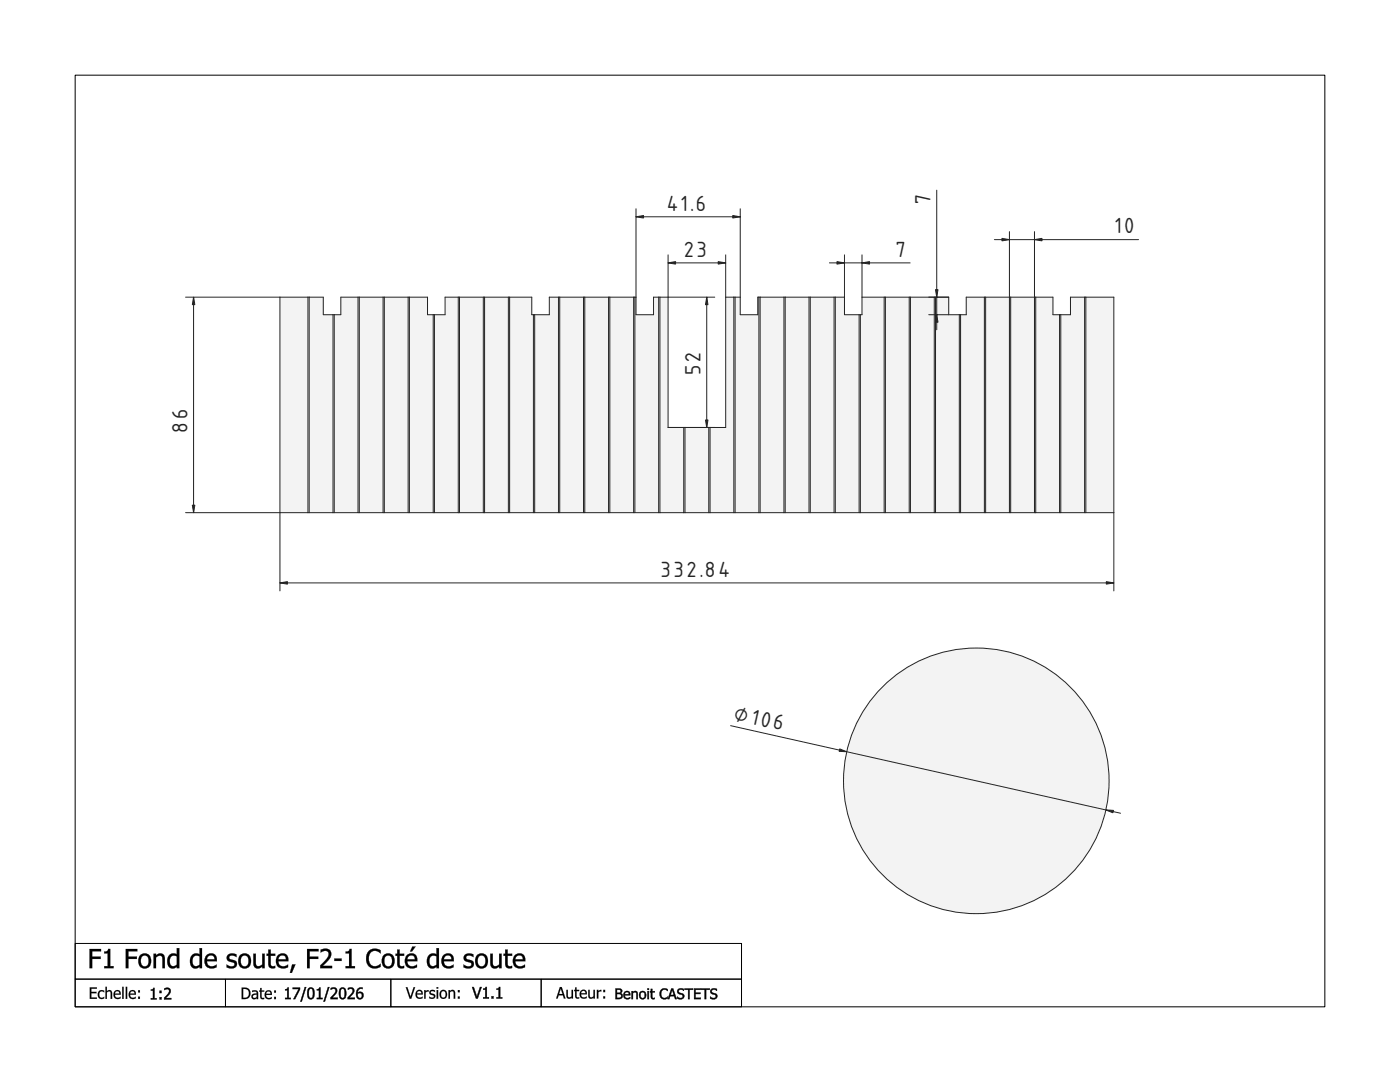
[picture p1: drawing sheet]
<svg xmlns="http://www.w3.org/2000/svg" width="279mm" height="216mm" viewBox="0 0 279 216" stroke-linecap="round" stroke-linejoin="round" font-family="sans-serif">
<defs><g id="words">
<g font-size="5.4" fill="#212529">
<text x="185.7" y="40.8" transform="rotate(-90 185.7 40.8)">7</text>
<text x="133.1" y="42">41.6</text>
<text x="222.5" y="46.6">10</text>
<text x="136.5" y="51.2">23</text>
<text x="178.8" y="51.2">7</text>
<text x="139.8" y="74.9" transform="rotate(-90 139.8 74.9)">52</text>
<text x="37.4" y="86.5" transform="rotate(-90 37.4 86.5)">86</text>
<text x="131.9" y="115.1">332.84</text>
<text x="146.3" y="143.6" transform="rotate(13 146.3 143.6)">⌀106</text>
</g>
</g></defs>
<g fill="#000">
<path d="M17.9 197h1.4v.3h-1.1v.6h1.1v.3h-1.1v.8h1.1v.3h-1.4zM17.9 197v2.3h1.4v-.3l-1.1 .1v-.9h1.1v-.3h-1.1v-.6h1.1v-.3zM19.7 197.8l.4-.2h.5l.2 .1v.3a.62 .62 0 0 0-.9 0 .62 .62 0 0 0 0 .9l.4 .2 .5-.2v.3l-.3 .1a.74 .74 0 0 1-.9-.4l-.1-.7zM19.7 197.8a1.03 1.03 0 0 0 .3 1.5l.8-.1v-.3a.61 .61 0 0 1-.9 .1 .61 .61 0 0 1 0-.9l.4-.3 .5 .2v-.3a.86 .86 0 0 0-1.1 .1zM21 196.9h.3v.9l.5-.3 .5 .3 .1 1.5h-.3l-.1-1.3a.44 .44 0 0 0-.7 0v1.3h-.3zM21.1 196.9v2.4h.2v-1.3l.5-.2 .3 .2v1.3h.3v-1.1a.57 .57 0 0 0-.4-.6 .57 .57 0 0 0-.7 .2v-.9zM22.9 197.8l.5-.3 .5 .2 .2 .8h-1.2l.3 .5 .5 .1 .4-.2v.3a.95 .95 0 0 1-1.3-.2 .95 .95 0 0 1 .1-1.2zM22.9 197.8l-.2 .7 .2 .6 .8 .2 .4-.1v-.3l-.3 .1a.58 .58 0 0 1-.6 .1 .58 .58 0 0 1-.3-.6h1.2a.7 .7 0 0 0-.3-.9 .7 .7 0 0 0-.9 .2zM23.1 197.9l-.2 .4h.9v-.1a.4 .4 0 0 0-.3-.4 .4 .4 0 0 0-.4 .1zM23.1 197.9l.5-.1 .2 .5h-.9zM24.4 196.9h.3v2.4h-.3zM24.4 196.9v2.4h.3v-2.4zM25.1 196.9h.3v2.4h-.3zM25.1 196.9v2.4h.3v-2.4zM25.9 197.8l.6-.3 .4 .2 .2 .8h-1.1l.2 .5 .5 .1 .4-.2v.3a.94 .94 0 0 1-1.2-.2 .94 .94 0 0 1 0-1.2zM25.9 197.8l-.2 .7 .2 .6 .8 .2 .4-.1v-.3l-.2 .1a.58 .58 0 0 1-.7 .1 .58 .58 0 0 1-.2-.6h1.1v-.2a.68 .68 0 0 0-.4-.7 .68 .68 0 0 0-.8 .2zM26.1 197.9l-.1 .4h.8v-.1a.4 .4 0 0 0-.3-.4 .4 .4 0 0 0-.4 .1zM26.1 197.9l.5-.1 .3 .5h-1zM27.6 197.6h.3v.4h-.3zM27.6 197.6v.4h.3v-.4zM27.6 198.9h.3v.4h-.3zM27.6 198.9v.4h.3v-.4z"/>
<path d="M17.9 197h1.4v.3h-1.1v.6h1.1v.3h-1.1v.8h1.1v.3h-1.4zM19.7 197.8a.88 .88 0 0 1 1.1-.1v.3a.61 .61 0 0 0-.9 0 .61 .61 0 0 0 0 .9 .61 .61 0 0 0 .9 0v.3a.89 .89 0 0 1-1.2-.2 .89 .89 0 0 1 .1-1.2zM21.1 196.9h.2v.9a.57 .57 0 0 1 .7-.2 .57 .57 0 0 1 .4 .6v1.1h-.3v-1a.41 .41 0 0 0-.2-.5 .41 .41 0 0 0-.6 .2v1.3h-.2zM22.9 197.8a.72 .72 0 0 1 .9-.2 .72 .72 0 0 1 .3 .9h-1.2a.66 .66 0 0 0 .5 .6 .66 .66 0 0 0 .7-.2v.3a.94 .94 0 0 1-1.2-.2 .94 .94 0 0 1 0-1.2zM23.1 197.9l-.2 .4h.9a.43 .43 0 0 0-.2-.5 .43 .43 0 0 0-.5 .1zM24.4 196.9h.3v2.4h-.3zM25.1 196.9h.3v2.4h-.3zM25.9 197.8a.72 .72 0 0 1 .9-.2 .72 .72 0 0 1 .3 .9h-1.1a.66 .66 0 0 0 .4 .6 .66 .66 0 0 0 .7-.2v.3a.94 .94 0 0 1-1.2-.2 .94 .94 0 0 1 0-1.2zM26.1 197.9l-.1 .4h.8a.43 .43 0 0 0-.2-.5 .43 .43 0 0 0-.5 .1zM27.6 197.6h.3v.4h-.3zM27.6 198.9h.3v.4h-.3z"/>
<path d="M17.9 189.4h2.3v.4h-1.8v1.1h1.7v.4h-1.7v1.9h-.5zM20.8 189.9l.6-.1 .2-.4h.4v3.4h.7v.4h-1.9v-.4h.7v-2.6h-.7zM25.1 189.4h2.3v.4h-1.8v1.1h1.7v.4h-1.7v1.9h-.5zM28 190.6a1.34 1.34 0 0 1 1.6-.1 1.34 1.34 0 0 1 .5 1.6 1.28 1.28 0 0 1-1.4 1.1 1.28 1.28 0 0 1-1.1-1.5l.1-.6zM28.3 190.9a1.24 1.24 0 0 0 .6 1.9 1.19 1.19 0 0 0 .8-1 1.19 1.19 0 0 0-.6-1.1h-.4zM30.7 190.3h.4v.3a.98 .98 0 0 1 1.2-.3 .98 .98 0 0 1 .6 1v1.9h-.5v-1.7a.66 .66 0 0 0-.3-.8 .66 .66 0 0 0-.8 .2l-.2 .1v2.2h-.4zM33.9 190.5a1.19 1.19 0 0 1 1.4-.1v-1.2h.5v4h-.5v-.3a1.13 1.13 0 0 1-1.4 .2 1.13 1.13 0 0 1-.5-1.3l.1-.7zM34.1 191a1.36 1.36 0 0 0 .2 1.8h.4l.6-.3v-1.7l-.6-.1zM38.4 190.5a1.19 1.19 0 0 1 1.4-.1v-1.2h.5v4h-.5v-.3a1.13 1.13 0 0 1-1.4 .2 1.13 1.13 0 0 1-.5-1.3l.1-.7zM38.6 191a1.36 1.36 0 0 0 .3 1.8h.4l.5-.3v-1.7l-.6-.1zM41.2 190.7a1.22 1.22 0 0 1 1.5-.3 1.22 1.22 0 0 1 .6 1.4h-2a1.11 1.11 0 0 0 .7 .9 1.11 1.11 0 0 0 1.2-.2l-.1 .5a1.55 1.55 0 0 1-2-.3 1.55 1.55 0 0 1 .1-2zM41.5 190.9l-.2 .5h1.5a.73 .73 0 0 0-.4-.7 .73 .73 0 0 0-.9 .2zM45.5 190.5a1.67 1.67 0 0 1 1.7 0v.5a.91 .91 0 0 0-1.5 .1 1.24 1.24 0 0 0 1.2 .6 .9 .9 0 0 1 .3 1.1 .9 .9 0 0 1-1.2 .4l-.8-.2v-.5a1.1 1.1 0 0 0 1.6 0 .73 .73 0 0 0-.9-.6 .79 .79 0 0 1-.6-.6 .79 .79 0 0 1 .2-.8zM47.9 190.6a1.34 1.34 0 0 1 1.7-.1 1.34 1.34 0 0 1 .5 1.6 1.28 1.28 0 0 1-1.5 1.1 1.28 1.28 0 0 1-1.1-1.5l.1-.6zM48.2 190.9a1.24 1.24 0 0 0 .6 1.9 1.19 1.19 0 0 0 .8-1 1.19 1.19 0 0 0-.5-1.1h-.5zM50.6 190.3h.5v1.6a.65 .65 0 0 0 .2 .9 .65 .65 0 0 0 .9-.2l.1-.1v-2.2h.5v2.9h-.5v-.3a.98 .98 0 0 1-1.1 .3 .98 .98 0 0 1-.6-1zM53.5 189.5h.5v.8h.9v.4h-.9v1.4a.56 .56 0 0 0 .2 .7 .56 .56 0 0 0 .7-.1v.5a.92 .92 0 0 1-1.4-.9v-1.6h-.3v-.4h.3zM55.4 190.7a1.22 1.22 0 0 1 1.6-.3 1.22 1.22 0 0 1 .5 1.4h-1.9a1.11 1.11 0 0 0 .7 .9 1.11 1.11 0 0 0 1.2-.2l-.1 .5a1.55 1.55 0 0 1-2.1-.3 1.55 1.55 0 0 1 .1-2zM55.8 190.9l-.2 .5h1.5a.73 .73 0 0 0-.5-.7 .73 .73 0 0 0-.8 .2zM58.3 192.4h.7l-.8 1.7h-.3zM61.3 189.4h2.3v.4h-1.8v1.1h1.7v.4h-1.7v1.9h-.5zM64 189.5a1.27 1.27 0 0 1 1.5 0 1.27 1.27 0 0 1 .5 1.4l-.5 .7-1.1 1.1h1.9v.5h-2.4a1.22 1.22 0 0 1 .6-1.2 1.9 1.9 0 0 0 1-2 1.2 1.2 0 0 0-1.5 .1zM66.7 191.3h1.5v.4h-1.5zM69 189.9l.6-.1 .2-.4h.4v3.4h.6v.4h-1.8v-.4h.7v-2.6h-.7zM73.5 189.8a1.99 1.99 0 0 1 2.5-.2v.6a1.36 1.36 0 0 0-1.8-.3 1.36 1.36 0 0 0-.6 1.6 1.31 1.31 0 0 0 .9 1.3 1.31 1.31 0 0 0 1.5-.5v.6a1.87 1.87 0 0 1-2.3 0 1.87 1.87 0 0 1-.6-2.2zM76.5 190.6a1.34 1.34 0 0 1 1.7-.1 1.34 1.34 0 0 1 .5 1.6 1.28 1.28 0 0 1-1.4 1.1 1.28 1.28 0 0 1-1.1-1.5l.1-.6zM76.9 190.9a1.24 1.24 0 0 0 .6 1.9 1.19 1.19 0 0 0 .8-1 1.19 1.19 0 0 0-.6-1.1h-.5zM79.3 189.5h.5v.8h.8v.4h-.8v1.4a.56 .56 0 0 0 .1 .7 .56 .56 0 0 0 .7-.1v.5a.92 .92 0 0 1-1.3-.9v-1.6h-.4v-.4h.4zM81.2 190.7a1.22 1.22 0 0 1 1.5-.3 1.22 1.22 0 0 1 .6 1.4h-2a1.11 1.11 0 0 0 .7 .9 1.11 1.11 0 0 0 1.2-.2l-.1 .5a1.55 1.55 0 0 1-2-.3 1.55 1.55 0 0 1 .1-2zM81.5 190.9l-.2 .5h1.5a.73 .73 0 0 0-.4-.7 .73 .73 0 0 0-.9 .2zM82.3 188.9h.6l-.7 .9h-.4zM85.7 190.5a1.19 1.19 0 0 1 1.4-.1v-1.2h.5v4h-.5v-.3a1.13 1.13 0 0 1-1.4 .2 1.13 1.13 0 0 1-.5-1.3l.1-.7zM85.9 191a1.36 1.36 0 0 0 .3 1.8h.4l.5-.3v-1.7l-.6-.1zM88.5 190.7a1.22 1.22 0 0 1 1.5-.3 1.22 1.22 0 0 1 .6 1.4h-2a1.11 1.11 0 0 0 .7 .9 1.11 1.11 0 0 0 1.2-.2l-.1 .5a1.55 1.55 0 0 1-2-.3 1.55 1.55 0 0 1 .1-2zM88.8 190.9l-.2 .5h1.5a.73 .73 0 0 0-.4-.7 .73 .73 0 0 0-.9 .2zM92.8 190.5a1.67 1.67 0 0 1 1.7 0l-.1 .5a.91 .91 0 0 0-1.4 .1 1.24 1.24 0 0 0 1.1 .6 .9 .9 0 0 1 .3 1.1 .9 .9 0 0 1-1.1 .4l-.8-.2v-.5a1.1 1.1 0 0 0 1.6 0 .73 .73 0 0 0-1-.6 .79 .79 0 0 1-.6-.6 .79 .79 0 0 1 .3-.8zM95.2 190.6a1.34 1.34 0 0 1 1.7-.1 1.34 1.34 0 0 1 .5 1.6 1.28 1.28 0 0 1-1.5 1.1 1.28 1.28 0 0 1-1.1-1.5l.1-.6zM95.5 190.9a1.24 1.24 0 0 0 .6 1.9 1.19 1.19 0 0 0 .8-1 1.19 1.19 0 0 0-.6-1.1h-.4zM97.9 190.3h.4v1.6a.65 .65 0 0 0 .3 .9 .65 .65 0 0 0 .8-.2l.2-.1v-2.2h.5v2.9h-.5v-.3a.98 .98 0 0 1-1.1 .3 .98 .98 0 0 1-.6-1zM100.8 189.5h.5v.8h.9v.4h-.9v1.4a.56 .56 0 0 0 .2 .7 .56 .56 0 0 0 .7-.1v.5a.92 .92 0 0 1-1.4-.9v-1.6h-.3v-.4h.3zM102.7 190.7a1.22 1.22 0 0 1 1.5-.3 1.22 1.22 0 0 1 .6 1.4h-2a1.11 1.11 0 0 0 .8 .9 1.11 1.11 0 0 0 1.1-.2v.5a1.55 1.55 0 0 1-2.1-.3 1.55 1.55 0 0 1 .1-2zM103.1 190.9l-.3 .5h1.6a.73 .73 0 0 0-.5-.7 .73 .73 0 0 0-.8 .2z"/>
<path d="M17.9 189.3h2.3v.5h-1.8v1.1h1.7v.5l-1.7-.1v1.9h-.5zM17.9 189.4v3.8h.5v-1.9h1.7v-.4h-1.7v-1.1h1.8v-.4zM20.8 189.9l.6-.1 .2-.5h.4v3.5h.7v.4h-1.9v-.4h.7v-2.6l-.7 .1zM20.8 189.9v.3h.7v2.6h-.7v.4h1.9v-.4h-.7v-3.4h-.4a.56 .56 0 0 1-.8 .5zM25.1 189.3h2.3v.5h-1.8v1.1h1.7v.5l-1.7-.1v1.9h-.5zM25.1 189.4v3.8h.5v-1.9h1.7v-.4h-1.7v-1.1h1.8v-.4zM27.9 190.6h.1a1.26 1.26 0 0 1 1.3-.3 1.26 1.26 0 0 1 .9 1.1 1.38 1.38 0 0 1-1.3 1.9 1.38 1.38 0 0 1-1.3-1.9zM28 190.7a1.99 1.99 0 0 0-.1 2.2 1.35 1.35 0 0 0 1.9 0 2.09 2.09 0 0 0 0-2.3 1.3 1.3 0 0 0-1.8 .1zM28.3 190.9l-.2 .8 .2 .9a.8 .8 0 0 0 1 .1 .8 .8 0 0 0 .3-1 .79 .79 0 0 0-.3-.9 .79 .79 0 0 0-1 .1zM28.3 190.9l.6-.3 .6 .3a1.39 1.39 0 0 1-.4 1.9 .98 .98 0 0 1-.9-.4 .98 .98 0 0 1-.1-1zM30.6 190.3h.6l-.1 .3 .5-.3a.85 .85 0 0 1 1.1 .2l.2 .5v2.2h-.5l-.1-2.3a.76 .76 0 0 0-1.1 .2v2.1h-.6zM30.7 190.3v2.9h.4v-2.2l.8-.3h.3l.2 .3v2.2h.5v-1.9a.97 .97 0 0 0-.7-1 .97 .97 0 0 0-1.1 .4v-.4zM33.8 190.5l.8-.3 .7 .2v-1.2h.5v4h-.5v-.3l-.5 .3a.94 .94 0 0 1-1.1-.3 2.07 2.07 0 0 1-.2-1.8zM33.9 190.5a1.87 1.87 0 0 0-.4 1.9l.5 .8h.7l.6-.4v.4h.5v-4h-.5v1.3a1.19 1.19 0 0 0-1.4 0zM34.1 191l-.2 .8 .1 .7 .6 .3 .3-.1 .4-.2v-1.7l-.6-.1zM34.1 190.9l.6-.2 .6 .1v1.7a.83 .83 0 0 1-1 .2 .83 .83 0 0 1-.5-.9zM38.4 190.5l.7-.3 .7 .2v-1.2h.5v4h-.5v-.3l-.5 .3a.94 .94 0 0 1-1.1-.3 2.07 2.07 0 0 1-.2-1.8zM38.4 190.5a1.87 1.87 0 0 0-.4 1.9l.5 .8h.7l.7-.4-.1 .4h.5v-4h-.5l.1 1.3a1.19 1.19 0 0 0-1.5 0zM38.6 191l-.2 .8 .2 .7 .5 .3 .4-.1 .3-.2v-1.7l-.6-.1zM38.6 190.9l.6-.2 .7 .1v1.7a.83 .83 0 0 1-1.1 .2 .83 .83 0 0 1-.4-.9zM41.2 190.6v.1a1.26 1.26 0 0 1 1.8-.2l.3 .6v.7h-2l.1 .5 .4 .4 .8 .1 .7-.3v.5a1.72 1.72 0 0 1-2.4-.6l-.1-1zM41.2 190.7a1.86 1.86 0 0 0 0 2.2l1 .3 1-.2v-.5l-.4 .2a.98 .98 0 0 1-1 0 .98 .98 0 0 1-.5-.9h2a1.34 1.34 0 0 0-.7-1.5 1.48 1.48 0 0 0-1.4 .4zM41.5 190.9l-.2 .5h1.5v-.3a.77 .77 0 0 0-1.3-.2zM41.5 190.8l.4-.2 .5 .1 .3 .3 .1 .5h-1.5zM45.5 190.5l.8-.3 .7 .1 .2 .1-.1 .6a.89 .89 0 0 0-1.3 .1v.2l.3 .2a.95 .95 0 0 1 1.2 1 .95 .95 0 0 1-1.3 .8l-.8-.3v-.6l.7 .4 .9-.2a.5 .5 0 0 0-.2-.5 .5 .5 0 0 0-.5-.1 .85 .85 0 0 1-.9-.9zM45.5 190.5l-.2 .4 .1 .7 1.3 .6a.38 .38 0 0 1-.1 .6h-.7l-.7-.3v.5l.4 .1 1.1 .1 .3-.2 .3-.5-.2-.6-1.2-.5-.2-.3 .2-.4 .4-.1 .9 .4v-.5a1.65 1.65 0 0 0-1.7 0zM47.9 190.6a1.26 1.26 0 0 1 1.4-.3 1.26 1.26 0 0 1 .8 1.1 1.35 1.35 0 0 1-1.1 1.9 1.35 1.35 0 0 1-1.5-1.6l.1-.6zM47.9 190.7a1.99 1.99 0 0 0 0 2.2 1.35 1.35 0 0 0 1.8 0 2.09 2.09 0 0 0 0-2.3 1.3 1.3 0 0 0-1.8 .1zM48.3 190.9l-.2 .8 .1 .9a.79 .79 0 0 0 1.2 0l.2-.9a.79 .79 0 0 0-.3-.9 .79 .79 0 0 0-1 .1zM48.2 190.9a.71 .71 0 0 1 1.2 0 1.39 1.39 0 0 1-.3 1.9 .98 .98 0 0 1-1-.4 .98 .98 0 0 1-.1-1zM50.5 190.3h.6v2.3l.5 .2 .7-.3v-2.2h.5v2.9h-.5v-.3a1.03 1.03 0 0 1-1.2 .3l-.3-.2-.2-.5zM50.6 190.3v2.1l.2 .6a1 1 0 0 0 1.1 .1l.5-.3-.1 .4h.5v-2.9h-.5l.1 2.2a.69 .69 0 0 1-.8 .4 .69 .69 0 0 1-.6-.6l.1-2zM53.5 189.5h.6l-.1 .8h.9v.4h-.9v1.7l.2 .4 .7-.1v.5a.95 .95 0 0 1-1.4-.9v-1.6h-.3v-.4h.3zM53.5 189.5l.1 .8h-.4v.4h.4l.1 2.1 .4 .4h.8v-.5l-.4 .1-.4-.1-.1-.6v-1.4h.9v-.4h-.9v-.8zM55.4 190.6v.1a1.26 1.26 0 0 1 1.8-.2l.3 .6 .1 .7h-2l.1 .5 .3 .4 .8 .1 .7-.3v.5a1.72 1.72 0 0 1-2.4-.6v-1zM55.5 190.7a1.86 1.86 0 0 0-.1 2.2l1.1 .3 1-.2v-.5l-.4 .2a.98 .98 0 0 1-1.1 0 .98 .98 0 0 1-.4-.9h1.9a1.34 1.34 0 0 0-.6-1.5 1.48 1.48 0 0 0-1.4 .4zM55.8 190.9l-.2 .5h1.5l-.1-.3a.77 .77 0 0 0-1.2-.2zM55.8 190.8l.4-.2 .5 .1 .3 .3 .1 .5h-1.6zM58.3 192.4h.7l-.7 1.8h-.5zM58.3 192.4l-.4 1.7h.3l.8-1.6zM61.3 189.3h2.3v.5h-1.8v1.1h1.7v.5l-1.7-.1v1.9h-.5zM61.3 189.4v3.8h.5v-1.9h1.7v-.4h-1.7v-1.1h1.8v-.4zM64 189.5l1-.2 .8 .2a1.27 1.27 0 0 1 .1 1.6l-1.5 1.6h1.9v.5h-2.4v-.6l1.5-1.7a.92 .92 0 0 0 0-1l-.6-.1-.8 .3zM64 189.5v.6l.9-.4 .4 .1 .3 .3a1.58 1.58 0 0 1-.8 1.6l-.9 .9v.6h2.4v-.5l-2 .1 1.4-1.4 .3-.7a1.16 1.16 0 0 0-.4-1.2 1.16 1.16 0 0 0-1.3-.1zM66.7 191.3h1.5v.5h-1.5zM66.7 191.3v.4h1.5v-.4zM69 189.9l.6-.1 .1-.5h.5v3.5h.7v.4h-1.9v-.4h.7v-2.6l-.7 .1zM69 189.9v.3h.7v2.6h-.7v.4h1.8v-.4h-.7l.1-3.4h-.4a.56 .56 0 0 1-.8 .5zM73.5 189.8l.6-.4 .9-.1 1 .3v.7l-.5-.4a1.25 1.25 0 0 0-1.6 .2 1.72 1.72 0 0 0 .7 2.7h.6l.8-.5v.6l-.5 .2a1.78 1.78 0 0 1-1.9-.3 1.78 1.78 0 0 1-.5-1.8zM73.5 189.8a2.64 2.64 0 0 0-.3 2.3l.3 .6 .6 .4 .4 .1h.6l.9-.3v-.6l-.2 .2a1.32 1.32 0 0 1-1.9-.1l-.3-.9 .1-1.1 .3-.4 .6-.3 .8 .1 .6 .4v-.6l-.6-.2a1.87 1.87 0 0 0-1.9 .4zM76.5 190.6a1.26 1.26 0 0 1 1.4-.3 1.26 1.26 0 0 1 .9 1.1 1.38 1.38 0 0 1-1.3 1.9 1.38 1.38 0 0 1-1.3-1.9zM76.6 190.7a1.99 1.99 0 0 0-.1 2.2 1.35 1.35 0 0 0 1.9 0 2.09 2.09 0 0 0 0-2.3 1.3 1.3 0 0 0-1.8 .1zM76.9 190.9l-.2 .8 .2 .9a.8 .8 0 0 0 1 .1 .8 .8 0 0 0 .3-1 .79 .79 0 0 0-.3-.9 .79 .79 0 0 0-1 .1zM76.9 190.9a.71 .71 0 0 1 1.2 0 1.39 1.39 0 0 1-.4 1.9 .98 .98 0 0 1-.9-.4 .98 .98 0 0 1-.1-1zM79.2 189.5h.6v.8h.9v.4h-.9v1.7l.2 .4 .7-.1-.1 .5a.95 .95 0 0 1-1.4-.9l.1-1.6h-.4v-.4h.4zM79.3 189.5v.8h-.4v.4h.4l.1 2.1 .5 .4h.7v-.5l-.4 .1-.3-.1-.2-.6v-1.4h.9v-.4h-.9l.1-.8zM81.1 190.6l.1 .1a1.26 1.26 0 0 1 1.8-.2v.1a1.39 1.39 0 0 1 .3 1.2h-2l.2 .8 .5 .2h.5l.7-.3v.5a1.72 1.72 0 0 1-2.3-.6l-.1-1zM81.2 190.7a1.86 1.86 0 0 0 0 2.2l1 .3 1-.2v-.5l-.4 .2a.98 .98 0 0 1-1 0 .98 .98 0 0 1-.5-.9h2l-.1-.8-.6-.7a1.48 1.48 0 0 0-1.4 .4zM81.5 190.9l-.2 .5h1.5v-.3a.77 .77 0 0 0-1.3-.2zM81.5 190.8l.4-.2 .5 .1 .3 .3 .1 .5h-1.5zM82.3 188.9h.7l-.8 1h-.4zM82.3 188.9l-.4 1 .3-.1 .7-.9zM85.7 190.5l.7-.3 .7 .2v-1.2h.5v4h-.5v-.3l-.5 .3a.94 .94 0 0 1-1.1-.3l-.3-.5v-.9l.1-.6zM85.7 190.5a1.86 1.86 0 0 0 .1 2.7h.7l.6-.4v.4h.5v-4h-.5v1.3a1.19 1.19 0 0 0-1.4 0zM85.9 191l-.2 .8 .2 .7 .5 .3 .4-.1 .3-.2v-1.7l-.6-.1zM85.9 190.9l.6-.2 .6 .1v1.7a.83 .83 0 0 1-1 .2 .83 .83 0 0 1-.4-.9zM88.4 190.6a1.29 1.29 0 0 1 1.9-.1l.3 .6v.7h-2a.91 .91 0 0 0 1.2 1l.7-.3v.5a1.72 1.72 0 0 1-2.3-.6l-.1-1zM88.5 190.7a1.86 1.86 0 0 0 0 2.2l1 .3 1-.2v-.5l-.4 .2a1.12 1.12 0 0 1-1.3-.1l-.2-.8h1.9a1.34 1.34 0 0 0-.6-1.5 1.48 1.48 0 0 0-1.4 .4zM88.8 190.9l-.2 .5h1.5l-.1-.3a.77 .77 0 0 0-1.2-.2zM88.8 190.8l.4-.2 .5 .1 .3 .3 .1 .5h-1.5zM92.8 190.5l.8-.3 .7 .1 .2 .1-.1 .6a.89 .89 0 0 0-1.4 .1l.1 .2 .3 .2a.95 .95 0 0 1 1.2 1 .95 .95 0 0 1-1.3 .8l-.8-.3v-.6l.7 .4 .8-.2a.5 .5 0 0 0-.1-.5 .5 .5 0 0 0-.5-.1 .85 .85 0 0 1-.9-.9zM92.8 190.5l-.2 .4 .1 .7 1.3 .6a.38 .38 0 0 1-.2 .6h-.6l-.7-.3v.5l.4 .1 1 .1 .4-.2 .2-.5-.1-.6-1.2-.5-.2-.3 .2-.4 .4-.1 .9 .4v-.5a1.65 1.65 0 0 0-1.7 0zM95.2 190.6a1.36 1.36 0 0 1 1.7-.2 1.36 1.36 0 0 1 .5 1.7 1.28 1.28 0 0 1-.9 1.1 1.28 1.28 0 0 1-1.4-.3l-.2-.5-.1-.7 .1-.6zM95.2 190.7a1.51 1.51 0 0 0-.3 1.6 1.51 1.51 0 0 0 1.5 .9l.6-.3a2.09 2.09 0 0 0 0-2.3 1.3 1.3 0 0 0-1.8 .1zM95.5 190.9l-.2 .8 .2 .9a.79 .79 0 0 0 1.2 0l.2-.9a.79 .79 0 0 0-.4-.9 .79 .79 0 0 0-1 .1zM95.5 190.9a.71 .71 0 0 1 1.2 0 1.39 1.39 0 0 1-.4 1.9 .98 .98 0 0 1-.9-.4 .98 .98 0 0 1-.1-1zM97.8 190.3h.6v2.3l.5 .2 .7-.3v-2.2h.5v2.9h-.5v-.3a1.03 1.03 0 0 1-1.2 .3l-.3-.2-.2-.5zM97.9 190.3v2.4a.93 .93 0 0 0 1.3 .5l.4-.4v.4h.5v-2.9h-.5v2.2a.69 .69 0 0 1-.7 .4 .69 .69 0 0 1-.6-.6v-2zM100.8 189.5h.5v.8h.9v.4h-.9v1.7l.2 .4 .7-.1v.5h-.8l-.5-.4-.1-2.1h-.3v-.4h.3zM100.8 189.5l.1 .8h-.4v.4h.4v1.6a.8 .8 0 0 0 1 .9h.3v-.5l-.6 .1-.3-.3v-1.8h.9v-.4h-.9v-.8zM102.7 190.6v.1a1.19 1.19 0 0 1 2.1 .2v.9h-2l.2 .5 .3 .4 .8 .1 .7-.3v.5a1.91 1.91 0 0 1-2.1-.1 1.85 1.85 0 0 1 0-2.3zM102.7 190.7a1.53 1.53 0 0 0-.3 1.6 1.53 1.53 0 0 0 1.4 .9l1-.2v-.5l-.4 .2a.98 .98 0 0 1-1.1 0 .98 .98 0 0 1-.5-.9h2l-.1-1-.6-.5a1.48 1.48 0 0 0-1.4 .4zM103.1 190.9l-.3 .5h1.6l-.1-.3a.77 .77 0 0 0-1.2-.2zM103.1 190.8l.4-.2 .5 .1 .3 .3 .1 .5h-1.6z"/>
<path d="M30.1 197.5l.7-.4v2.1h.4v.2h-1.1v-.2h.4v-1.5h-.4zM31.9 197.7h.3v.4h-.3zM31.9 199h.3v.4h-.3zM32.8 197.2a.8 .8 0 0 1 1.2 .2 .8 .8 0 0 1-.4 1.2l-.6 .6h1.2v.2h-1.4v-.3l.2-.3a1.13 1.13 0 0 0 .6-1.4h-.3l-.5 .2z"/>
<path d="M30.1 197.4h.4v-.3h.4l-.1 2.1 .5-.1v.4h-1.2v-.4h.4v-1.4h-.4zM30.1 197.5v.2l.5-.1v1.6h-.5v.2h1.1v-.2h-.4v-2.1h-.2a.35 .35 0 0 1-.5 .4zM31.8 197.7h.5v.5h-.5zM31.9 197.7v.4h.3v-.4zM31.8 198.9h.5v.6h-.5zM31.9 199v.4h.3v-.4zM32.8 197.2l.6-.1 .5 .1a.71 .71 0 0 1 .1 1l-1 1 1.2-.1v.4h-1.5v-.4l1-1v-.4l-.2-.3-.7 .2zM32.8 197.2v.4l.6-.3 .4 .3a.96 .96 0 0 1-.5 .9l-.5 .6v.3h1.4v-.2h-1.3l.9-.8 .2-.4a.67 .67 0 0 0-.6-.9z"/>
<path d="M48.2 197.1a1.55 1.55 0 0 1 1.6 .4 1.17 1.17 0 0 1 .1 1.3 1.17 1.17 0 0 1-1.2 .6h-.5zM48.5 197.3v1.8a.92 .92 0 0 0 1.2-.9 .92 .92 0 0 0-1.2-.9zM50.5 198.6a.38 .38 0 0 0 .2 .6 .38 .38 0 0 0 .5-.3v-.4zM50.3 197.7l.2-.1a.66 .66 0 0 1 1 .6v1.2h-.3v-.2a.59 .59 0 0 1-1-.1 .59 .59 0 0 1 .6-.8l.4-.1v-.2l-.4-.1-.5 .1zM51.9 197.1h.3v.5h.5v.3h-.5v1.1l.2 .1h.3v.2a.56 .56 0 0 1-.8-.5v-.9h-.2v-.3h.2zM53 197.8a.72 .72 0 0 1 .9-.1 .72 .72 0 0 1 .4 .8h-1.2a.66 .66 0 0 0 .4 .6 .66 .66 0 0 0 .7-.2v.4a.94 .94 0 0 1-1.2-.2 .94 .94 0 0 1 0-1.3zM53.2 198l-.1 .3h.9a.43 .43 0 0 0-.3-.4 .43 .43 0 0 0-.5 .1zM54.7 197.6h.4v.5h-.4zM54.7 198.9h.4v.5h-.4z"/>
<path d="M48.2 197a1.48 1.48 0 0 1 1.7 .6 1.16 1.16 0 0 1 0 1.3 1.16 1.16 0 0 1-1.2 .5h-.5zM48.2 197.1v2.3l1.3-.2 .4-.6v-1l-.7-.5zM48.5 197.3v1.8a.96 .96 0 0 0 1.1-.4v-.1a.93 .93 0 0 0-.5-1.2zM48.5 197.3l.7 .1 .4 .3a1.06 1.06 0 0 1-.2 1.3l-.9 .1zM50.5 198.6v.5h.4l.3-.2v-.4zM50.5 198.6l.7-.2v.5a.45 .45 0 0 1-.4 .2 .45 .45 0 0 1-.4-.3zM50.3 197.7l.2-.1a.79 .79 0 0 1 1 .3v1.5h-.3v-.2l-.2 .1a.55 .55 0 0 1-.7 0 .55 .55 0 0 1-.1-.7l.4-.3 .6-.1a.49 .49 0 0 0-.3-.4 .49 .49 0 0 0-.6 .2zM50.3 197.7v.3l.8-.1 .1 .3a.74 .74 0 0 0-.7 .1 .74 .74 0 0 0-.3 .8l.3 .3h.4l.3-.3v.3h.3l-.1-1.6-.3-.2zM51.9 197.1h.3v.5h.5v.3h-.5v1l.1 .2h.4v.3a.58 .58 0 0 1-.8-.6v-.9h-.2v-.3h.2zM51.9 197.1v.6l-.2-.1v.3h.2l.1 1.2 .2 .2h.5v-.2h-.4l-.1-.4v-.8h.5v-.3l-.5 .1v-.6zM53 197.8a.73 .73 0 0 1 1.1 0l.2 .7h-1.2l.3 .6h.4l.5-.2v.4a.95 .95 0 0 1-1.3-.2 .95 .95 0 0 1 0-1.3zM53 197.8l-.2 .7 .2 .7 .8 .2 .4-.1v-.4l-.2 .2a.58 .58 0 0 1-.6 0 .58 .58 0 0 1-.3-.6h1.2a.8 .8 0 0 0-.4-.9h-.5zM53.2 198l-.1 .3h.9l-.2-.4zM53.2 198l.6-.2 .2 .5h-.9zM54.7 197.6h.4v.5h-.4zM54.7 197.6v.5h.4v-.5zM54.7 198.9h.4v.5h-.4zM54.7 198.9v.5h.4v-.5z"/>
<path d="M56.9 197.4l.7-.3v2h.4v.3h-1.1v-.3h.4v-1.5h-.4zM58.4 197.1h1.5v.3l-1 2h-.3l1-2.1h-1.2zM60.8 197h.3l-.9 2.9h-.2zM61.6 197.2l.4-.2a.9 .9 0 0 1 .8 1.2l-.1 .4a.72 .72 0 0 1-.7 .8 .72 .72 0 0 1-.7-.8l.1-1.1zM61.8 197.3l-.2 .7a.9 .9 0 0 0 .4 1.2 1.01 1.01 0 0 0 .4-1.4 .41 .41 0 0 0-.1-.4 .41 .41 0 0 0-.5-.1zM63.2 197.4l.7-.3v2h.5v.3h-1.2v-.3h.5v-1.5h-.5zM65.5 197h.2l-.9 2.9h-.2zM66 197.2a.8 .8 0 0 1 1.2 .2 .8 .8 0 0 1-.3 1.1l-.6 .6h1.1v.3h-1.4v-.4l.3-.2a1.13 1.13 0 0 0 .6-1.4l-.4-.1-.5 .2zM68 197.2l.4-.2a.9 .9 0 0 1 .7 1.2v.4a.72 .72 0 0 1-.7 .8 .72 .72 0 0 1-.7-.8v-1.1zM68.2 197.3l-.2 .7a.9 .9 0 0 0 .4 1.2 1.01 1.01 0 0 0 .4-1.4 .41 .41 0 0 0-.2-.4 .41 .41 0 0 0-.4-.1zM69.4 197.2a.8 .8 0 0 1 1.2 .2 .8 .8 0 0 1-.3 1.1l-.6 .6h1.1v.3h-1.4v-.4l.3-.2a1.13 1.13 0 0 0 .6-1.4l-.4-.1-.5 .2zM71.5 197.2l.7-.2 .1 .1v.3a.67 .67 0 0 0-.9 .7 .74 .74 0 0 1 1.1 .3 .74 .74 0 0 1-.6 1 .74 .74 0 0 1-.8-.9 1.56 1.56 0 0 1 .4-1.3zM71.4 198.3v.1a.5 .5 0 0 0 .2 .7 .5 .5 0 0 0 .7-.3 .5 .5 0 0 0-.4-.6z"/>
<path d="M56.9 197.3h.4v-.3h.4l-.1 2.1h.5v.3h-1.2v-.3h.4v-1.5h-.4zM56.9 197.4v.2h.5v1.6l-.5-.1v.3h1.1v-.3l-.4 .1v-2.1h-.2a.35 .35 0 0 1-.5 .3zM58.4 197h1.5v.4l-1 2h-.4l1.1-2.1-1.2 .1zM58.4 197.1v.2h1.3l-1.1 2 .3 .1 1-2v-.3zM60.8 196.9h.4l-1 3h-.3zM60.8 197l-.8 2.9h.2l.9-2.9zM61.6 197.1l.2-.1a.61 .61 0 0 1 .8 .3 1.69 1.69 0 0 1-.3 2.1 .87 .87 0 0 1-.9-.3 .87 .87 0 0 1-.1-.9l.1-.7zM61.7 197.2a2.28 2.28 0 0 0-.2 1.9 .74 .74 0 0 0 1.1 0 2.28 2.28 0 0 0-.2-1.9l-.4-.1zM61.7 197.5v1.1l.1 .5h.4l.2-.9a.56 .56 0 0 0 0-.6 .56 .56 0 0 0-.5-.2zM61.8 197.3h.4l.2 .2 .1 .9-.1 .5a.34 .34 0 0 1-.4 .3 .34 .34 0 0 1-.3-.3l-.1-.9zM63.2 197.3h.4l.1-.3h.3l-.1 2.1h.5v.3h-1.2v-.3h.5v-1.5h-.5zM63.2 197.4v.2h.5v1.6l-.5-.1v.3h1.2v-.3l-.5 .1v-2.1h-.1a.35 .35 0 0 1-.6 .3zM65.4 196.9h.4l-.9 3h-.4zM65.5 197l-.9 2.9h.2l.9-2.9zM66 197.1l.6-.1 .5 .2a.71 .71 0 0 1 .1 .9l-.9 1h1.1v.3h-1.5v-.4l1-1 .1-.3-.3-.4-.7 .2zM66 197.2v.3l.5-.2 .4 .1a.75 .75 0 0 1-.4 1.1l-.5 .5v.4h1.4v-.3h-1.2l.8-.8 .3-.6a.76 .76 0 0 0-1.3-.5zM67.9 197.1l.2-.1a.61 .61 0 0 1 .8 .3h.1a1.69 1.69 0 0 1-.4 2.1 .86 .86 0 0 1-1-1.2l.1-.7zM68 197.2a2.28 2.28 0 0 0-.2 1.9 .74 .74 0 0 0 1.1 0 2.28 2.28 0 0 0-.1-1.9l-.4-.1zM68 197.5v1.1l.2 .5h.4l.1-.9a.56 .56 0 0 0 0-.6 .56 .56 0 0 0-.5-.2zM68.1 197.3h.4l.2 .2 .1 .9-.1 .5a.34 .34 0 0 1-.3 .3 .34 .34 0 0 1-.4-.3l-.1-.9zM69.4 197.1l.6-.1 .6 .2a.71 .71 0 0 1 0 .9l-.9 1h1.1v.3h-1.4v-.4l.9-1 .1-.3-.2-.4-.8 .2zM69.4 197.2v.3l.6-.2 .4 .2a.96 .96 0 0 1-.5 1l-.5 .5v.4h1.4v-.3h-1.2l.8-.8 .3-.4a.67 .67 0 0 0-.7-.8zM71.4 197.3l.4-.3h.4h.2l-.1 .4a.63 .63 0 0 0-.9 .7l.2-.2h.5l.4 .4a.71 .71 0 0 1-.2 .9 .64 .64 0 0 1-1 0 1.51 1.51 0 0 1-.2-1.4zM71.3 197.4l-.2 .6v.9l.4 .5 .6-.1 .4-.4v-.5l-.2-.4-.4-.1-.6 .2 .3-.6 .3-.2 .4 .1v-.3h-.5zM71.4 198.3v.5l.3 .3 .4-.1a.51 .51 0 0 0-.2-.8zM71.3 198.3l.7-.2 .2 .3a.48 .48 0 0 1 0 .6 .48 .48 0 0 1-.7 .1z"/>
<path d="M81 197h.3l.6 1.9 .6-1.9h.3l-.7 2.3h-.3zM83.1 197.8a.72 .72 0 0 1 .9-.2 .72 .72 0 0 1 .4 .8h-1.2a.66 .66 0 0 0 .4 .6 .66 .66 0 0 0 .7-.1v.3a.94 .94 0 0 1-1.2-.2 .94 .94 0 0 1 0-1.2zM83.3 197.9l-.1 .3h.9a.43 .43 0 0 0-.2-.4 .43 .43 0 0 0-.6 .1zM84.7 197.6h.2v.2l.6-.2v.3l-.6 .2v1.2h-.2zM85.8 197.7l.8-.1h.2v.3a.47 .47 0 0 0-.5-.2 .47 .47 0 0 0-.3 .4l.2 .1a.58 .58 0 0 1 .6 .8 .58 .58 0 0 1-.9 .3l-.2-.1v-.4a.5 .5 0 0 0 .5 .3 .5 .5 0 0 0 .4-.4l-.3-.1a.53 .53 0 0 1-.6-.3 .53 .53 0 0 1 .1-.6zM87.1 197.6h.3v1.7h-.3zM87.1 197h.3v.3h-.3zM87.9 197.7a.87 .87 0 0 1 1.4 .5 .87 .87 0 0 1-.8 1.1 .94 .94 0 0 1-.8-.6 .94 .94 0 0 1 .2-1zM88.1 197.9a.6 .6 0 0 0-.1 .8 .6 .6 0 0 0 .8 .2 .6 .6 0 0 0 .1-.8 .6 .6 0 0 0-.8-.2zM89.5 197.6h.3v.1a.57 .57 0 0 1 .7-.2 .57 .57 0 0 1 .3 .7v1.1h-.3v-1a.41 .41 0 0 0-.2-.5 .41 .41 0 0 0-.5 .2v1.3h-.3zM91.4 197.6h.3v.4h-.3zM91.4 198.8h.3v.5h-.3z"/>
<path d="M81 197h.3l.6 1.9 .6-1.9h.4l-.8 2.3h-.4zM81 197l.8 2.3h.3l.7-2.3h-.3l-.6 1.9-.6-1.9zM83.1 197.7l.6-.2 .5 .2 .2 .8h-1.2l.3 .5h.4l.5-.2v.4a.94 .94 0 0 1-1.3-.2 .94 .94 0 0 1 0-1.2zM83.2 197.8l-.3 .6 .2 .7 .8 .2 .4-.1v-.3l-.2 .1a.58 .58 0 0 1-.6 0 .58 .58 0 0 1-.3-.6h1.2l-.1-.5-.3-.3h-.5zM83.3 197.9l-.1 .3h.9l-.2-.4zM83.3 197.9l.6-.1 .2 .4h-.9zM84.6 197.5h.4l-.1 .3 .7-.2v.3l-.7 .2 .1 1.2h-.4zM84.7 197.6v1.7h.2v-1.3l.6-.1v-.3l-.6 .2v-.2zM85.8 197.6l.5-.1 .4 .1h.1v.4a.4 .4 0 0 0-.5-.3 .4 .4 0 0 0-.3 .5h.2a.57 .57 0 0 1 .7 .7 .57 .57 0 0 1-.8 .4l-.5-.1v-.4l.5 .2 .5-.1a.4 .4 0 0 0-.6-.4 .49 .49 0 0 1-.3-.3 .49 .49 0 0 1 .1-.5zM85.9 197.7l-.2 .3 .1 .3 .7 .4a.44 .44 0 0 1-.3 .4 .44 .44 0 0 1-.5-.2v.3l.5 .1 .5-.1 .2-.3-.1-.4-.7-.3-.2-.2 .4-.3 .5 .2v-.3l-.5-.1zM87.1 197.5h.3v1.8h-.3zM87.1 197.6v1.7h.3v-1.7zM87.1 197h.4v.3h-.4zM87.1 197v.3h.3v-.3zM87.9 197.7a.76 .76 0 0 1 .9-.1 .76 .76 0 0 1 .4 .8 .81 .81 0 0 1-.9 .9 .81 .81 0 0 1-.6-1.2zM87.9 197.8l-.2 .6 .2 .7a.78 .78 0 0 0 1.1 0 1.28 1.28 0 0 0 0-1.4l-.5-.2zM88.1 197.9l-.1 .5 .1 .5a.52 .52 0 0 0 .7 0 .52 .52 0 0 0 .1-.7l-.1-.3a.42 .42 0 0 0-.7 0zM88.1 197.9a.43 .43 0 0 1 .7 0 .62 .62 0 0 1 .1 .8 .62 .62 0 0 1-.8 .2l-.1-.5zM89.5 197.5h.3v.2l.5-.2 .4 .2 .1 .3v1.3h-.3v-1.4a.44 .44 0 0 0-.7 .1v1.3h-.3zM89.5 197.6v1.7h.3v-1.3l.4-.2 .3 .2v1.3h.3v-1.1a.57 .57 0 0 0-.4-.6 .57 .57 0 0 0-.6 .2v-.2zM91.4 197.5h.4v.5h-.4zM91.4 197.6v.4h.3v-.4zM91.4 198.8h.4v.5h-.4zM91.4 198.8v.5h.3v-.5z"/>
<path d="M94.2 197h.3l.7 1.9 .6-1.9h.3l-.8 2.2h-.3zM96.4 197.3l.8-.3v2h.4v.2h-1.2v-.2h.5v-1.5h-.5zM98.1 198.8h.4v.4h-.4zM99.1 197.3l.7-.3v2h.4v.2h-1.1v-.2h.4v-1.5h-.4z"/>
<path d="M94.2 196.9h.4l.6 2 .6-2h.4l-.8 2.4h-.4zM94.2 197l.8 2.2h.3l.8-2.2h-.3l-.6 2-.7-2zM96.4 197.2h.4l.1-.3h.3v2.1h.4v.3h-1.2v-.3h.5v-1.5h-.5zM96.4 197.3v.2l.5-.1v1.6h-.5v.2h1.2v-.2h-.5l.1-2h-.2a.35 .35 0 0 1-.6 .3zM98.1 198.8h.4v.5h-.4zM98.1 198.8v.4h.4v-.4zM99.1 197.2h.4v-.3h.4l-.1 2.1h.5v.3h-1.2v-.3h.4v-1.5h-.4zM99.1 197.3v.2l.5-.1v1.6h-.5v.2h1.1v-.2h-.4v-2h-.2a.35 .35 0 0 1-.5 .3z"/>
<path d="M111.7 196.9h.4l.8 2.4h-.4l-.2-.7h-.8l-.2 .7h-.3zM111.7 197l-.7 2.2h.3l.2-.6h.9l.1 .6h.4l-.8-2.2zM111.9 197.3l-.3 1h.6zM111.9 197.2l.4 1.2h-.8zM113 197.5h.3l.1 1.4 .2 .1 .5-.2v-1.3h.3v1.8h-.3v-.2a.61 .61 0 0 1-.9 0l-.2-.3zM113 197.5l.1 1.4 .5 .4 .5-.3v.2h.3v-1.7h-.3v1.3a.4 .4 0 0 1-.4 .3 .4 .4 0 0 1-.4-.4v-1.2zM114.8 197h.3v.5h.5v.3h-.5v1l.1 .2h.4v.2a.58 .58 0 0 1-.8-.5v-.9h-.2v-.3h.2zM114.8 197v.5h-.2v.3l.2-.1 .1 1.3 .2 .2h.5v-.2h-.5l-.1-.4v-.9l.6 .1v-.3h-.6l.1-.5zM115.9 197.7l.6-.2 .5 .2 .1 .7h-1.1l.2 .5 .5 .1 .4-.2v.3a.95 .95 0 0 1-1.2-.1 .95 .95 0 0 1 0-1.3zM115.9 197.7l-.2 .7 .2 .7 .8 .2 .4-.2v-.3l-.2 .2a.58 .58 0 0 1-.7 0 .58 .58 0 0 1-.2-.6h1.1v-.5a.69 .69 0 0 0-1.2-.2zM116.1 197.9l-.1 .3h.9l-.1-.1a.4 .4 0 0 0-.3-.4 .4 .4 0 0 0-.4 .2zM116.1 197.8l.5-.1 .3 .5h-1zM117.4 197.5h.3v1.4l.3 .1 .4-.2v-1.3h.3v1.8h-.3v-.2a.55 .55 0 0 1-.5 .2 .55 .55 0 0 1-.5-.4zM117.4 197.5l.1 1.4 .1 .2 .3 .2 .6-.3-.1 .2h.3v-1.7h-.3v1.3a.41 .41 0 0 1-.4 .3 .41 .41 0 0 1-.3-.4v-1.2zM119.1 197.5h.3v.3l.6-.3v.4l-.6 .1v1.3h-.3zM119.1 197.5v1.7h.3v-1.2l.6-.2v-.3l-.6 .3v-.3zM120.4 197.5h.4v.5h-.4zM120.4 197.5v.5h.4v-.5zM120.4 198.8h.4v.5h-.4zM120.4 198.8v.4h.4v-.4z"/>
<path d="M111.7 197h.4l.8 2.2h-.4l-.2-.6h-.8l-.2 .6h-.3zM111.9 197.3l-.3 1h.7zM113 197.5h.3v1a.41 .41 0 0 0 .2 .5 .41 .41 0 0 0 .6-.2v-1.3h.3v1.7h-.3v-.1a.57 .57 0 0 1-.7 .2 .57 .57 0 0 1-.4-.7zM114.8 197h.3v.5h.5v.3h-.5v1.1l.2 .1h.3v.2a.56 .56 0 0 1-.8-.5v-.9h-.2v-.3h.2zM115.9 197.7a.72 .72 0 0 1 .9-.1 .72 .72 0 0 1 .3 .8h-1.1a.66 .66 0 0 0 .4 .6 .66 .66 0 0 0 .7-.2v.3a.94 .94 0 0 1-1.2-.1 .94 .94 0 0 1 0-1.3zM116.1 197.9l-.1 .3h.9a.43 .43 0 0 0-.3-.5 .43 .43 0 0 0-.5 .2zM117.4 197.5h.3v1a.41 .41 0 0 0 .2 .5 .41 .41 0 0 0 .5-.2v-1.3h.3v1.7h-.3v-.1a.57 .57 0 0 1-.7 .2 .57 .57 0 0 1-.3-.7zM119.1 197.5h.3v.3l.6-.3v.3l-.6 .2v1.2h-.3zM120.4 197.5h.4v.5h-.4zM120.4 198.8h.4v.4h-.4z"/>
<path d="M122.8 197.3h.6a.52 .52 0 0 1 .7 .2 .52 .52 0 0 1-.2 .7 .62 .62 0 0 1 .3 .8 .62 .62 0 0 1-.8 .4h-.6zM123.1 197.5v.6h.3a.33 .33 0 0 0 .5-.3 .33 .33 0 0 0-.5-.3zM123.1 198.3v.8a.54 .54 0 0 0 .6 0 .54 .54 0 0 0 .2-.6l-.2-.1zM124.6 198a.67 .67 0 0 1 .9-.2 .67 .67 0 0 1 .3 .8h-1.1a.63 .63 0 0 0 1 .4v.3a.87 .87 0 0 1-1.1-.2 .87 .87 0 0 1 0-1.1zM124.8 198.1l-.1 .3h.8l-.2-.4zM126 197.8h.3v.2a.54 .54 0 0 1 .6-.2 .54 .54 0 0 1 .4 .5v1.1h-.3v-.9a.38 .38 0 0 0-.2-.5 .38 .38 0 0 0-.5 .2v1.2h-.3zM127.7 198a.76 .76 0 0 1 1.1 .1 .76 .76 0 0 1-.1 1 .76 .76 0 0 1-1 .1l-.2-.6zM127.9 198.1a.56 .56 0 0 0-.1 .8 .56 .56 0 0 0 .8 .1 .56 .56 0 0 0 .1-.7 .56 .56 0 0 0-.8-.2zM129.2 197.8h.3v1.6h-.3zM129.2 197.2h.3v.3h-.3zM129.9 197.3h.3v.5h.5v.2h-.5v1l.1 .1h.4v.2a.53 .53 0 0 1-.8-.4v-.9h-.2v-.2h.2zM131.9 197.5a1.11 1.11 0 0 1 1.3-.1v.3a.79 .79 0 0 0-1-.1 .79 .79 0 0 0-.2 1.1 .74 .74 0 0 0 1.2 .2v.3a1.07 1.07 0 0 1-1.4-.1 1.07 1.07 0 0 1 0-1.4zM134 197.3h.3l.7 2.1h-.3l-.1-.6h-.9l-.1 .6h-.3zM134.1 197.5l-.3 1h.7zM135.3 197.4l.4-.2 .5 .1 .3 .1v.3a.56 .56 0 0 0-.6-.2 .56 .56 0 0 0-.4 .4l.2 .2a.69 .69 0 0 1 .8 .9 .69 .69 0 0 1-1.1 .3l-.3-.1v-.3a.61 .61 0 0 0 .7 .3 .61 .61 0 0 0 .5-.5l-.8-.3a.56 .56 0 0 1-.2-1zM136.6 197.3h1.7v.2h-.7v1.9h-.3v-1.9h-.7zM138.5 197.3h1.3v.2h-1v.6h1v.2h-1v.8h1v.3h-1.3zM139.9 197.3h1.7v.2h-.7v1.9h-.3v-1.9h-.7zM141.9 197.4l.4-.2 .5 .1 .3 .1v.3a.56 .56 0 0 0-.6-.2 .56 .56 0 0 0-.4 .4l.2 .2a.69 .69 0 0 1 .8 .9 .69 .69 0 0 1-1.1 .3l-.3-.1v-.3a.61 .61 0 0 0 .7 .3 .61 .61 0 0 0 .5-.5l-.8-.3a.56 .56 0 0 1-.2-1z"/>
<path d="M122.8 197.2h.6a.55 .55 0 0 1 .8 .3 .55 .55 0 0 1-.4 .7h.1a.54 .54 0 0 1 .4 .4 .54 .54 0 0 1-.3 .6l-.4 .2h-.8zM122.8 197.3v2.1l1.1-.2 .3-.2v-.6l-.4-.2 .3-.2v-.5l-.1-.2zM123.1 197.5v.6h.5l.3-.2-.1-.4zM123.1 197.5h.3a.38 .38 0 0 1 .5 .3 .38 .38 0 0 1-.5 .4l-.3-.1zM123.1 198.3v.8l.8-.2v-.4zM123.1 198.3l.7 .1a.39 .39 0 0 1 .2 .4 .39 .39 0 0 1-.2 .3h-.7zM124.6 197.9v.1a.62 .62 0 0 1 1-.1l.2 .2v.5h-1.1l.1 .4 .2 .1h.4l.4-.2v.4a.91 .91 0 0 1-1.2-.2 .91 .91 0 0 1 0-1.2zM124.6 198l-.1 .6 .1 .6 .8 .2 .3-.1v-.4l-.2 .2a.55 .55 0 0 1-.6 0 .55 .55 0 0 1-.2-.5h1.1l-.1-.5-.3-.3h-.4zM124.8 198.1l-.1 .3h.8l-.2-.4zM124.8 198.1l.5-.2 .2 .5h-.8zM126 197.8h.3v.2l.5-.3 .4 .2 .1 .4v1.1h-.3v-1.1l-.1-.3-.6 .2 .1 1.2h-.4zM126 197.8v1.6h.3v-1.2l.4-.3 .3 .3v1.2h.3l-.1-1.1a.54 .54 0 0 0-.3-.5 .54 .54 0 0 0-.6 .2v-.2zM127.7 197.9v.1a.63 .63 0 0 1 1.1 0v-.1a.84 .84 0 0 1 .1 1.2 .84 .84 0 0 1-1.2 .1l-.2-.6zM127.8 198a.78 .78 0 0 0-.1 1.1 .78 .78 0 0 0 1.1 .1 .85 .85 0 0 0 .1-.9 .85 .85 0 0 0-.8-.5zM128 198.1a.54 .54 0 0 0-.1 .7 .54 .54 0 0 0 .7 .2l.1-.4-.1-.5-.4-.1zM127.9 198.1a.61 .61 0 0 1 .8 .2 .61 .61 0 0 1-.3 .9 .64 .64 0 0 1-.6-.4 .64 .64 0 0 1 .1-.7zM129.2 197.8h.3v1.6h-.3zM129.2 197.8v1.6h.3v-1.6zM129.2 197.2h.3v.3h-.3zM129.2 197.2v.3h.3v-.3zM129.9 197.3h.3v.5h.5v.2h-.5v.9l.1 .2h.4v.3h-.6l-.2-.2v-1.2h-.2v-.2h.2zM129.9 197.3v.5h-.2v.2h.2v.9a.42 .42 0 0 0 .6 .4h.2v-.2l-.4 .1-.2-.2v-1h.6v-.2h-.6l.1-.5zM131.9 197.5l.7-.3 .7 .2-.1 .4-.5-.3-.5 .2a.83 .83 0 0 0-.2 .9 .83 .83 0 0 0 .8 .5l.5-.2v.3l-.3 .2a.93 .93 0 0 1-1.3-.6l-.1-.7zM131.9 197.5a1.44 1.44 0 0 0 0 1.6l.3 .2 .6 .1 .4-.2v-.4l-.4 .4-.6-.1-.3-.8 .1-.5 .3-.3 .5-.1 .5 .3-.1-.3-.2-.1h-.6zM134 197.2h.4l.7 2.2h-.4l-.1-.6h-.9l-.1 .6h-.4zM134 197.3l-.7 2.1h.3l.1-.7h.9l.1 .7h.3l-.7-2.1zM134.1 197.6l-.3 .9h.7zM134.1 197.5l.4 1.1-.7-.1zM135.3 197.4l.6-.2 .6 .1v.4l-.3-.1a.41 .41 0 0 0-.5-.1 .41 .41 0 0 0-.2 .5l1 .4a.61 .61 0 0 1-.3 1h-.6l-.5-.1v-.4a.6 .6 0 0 0 .6 .2 .6 .6 0 0 0 .5-.4l-1-.6-.1-.5zM135.4 197.4l-.2 .4 .1 .4 .7 .3a.35 .35 0 0 1 .3 .3 .35 .35 0 0 1-.3 .4l-.6-.1-.3-.2v.3l.7 .2 .6-.2 .1-.6-.6-.4a.4 .4 0 0 1-.4-.2 .4 .4 0 0 1 0-.5 .57 .57 0 0 1 1 .2v-.3l-.6-.1zM136.6 197.2h1.7v.3h-.7v1.9h-.3v-1.9h-.7zM136.6 197.3v.2h.8l-.1 1.9h.3v-1.9h.7v-.2zM138.5 197.2h1.4l-.1 .3h-1v.6h1v.3l-1-.1v.8h1l.1 .3h-1.4zM138.5 197.3v2.1h1.3v-.3h-1v-.8h1v-.2h-1v-.6h1v-.2zM139.9 197.2h1.8l-.1 .3h-.7v1.9h-.3v-1.9h-.7zM139.9 197.3v.2h.8l-.1 1.9h.3v-1.9h.7v-.2zM141.9 197.4l.6-.2 .4 .1 .2 .1-.1 .3a.52 .52 0 0 0-.5-.2 .52 .52 0 0 0-.4 .4l.2 .2a.7 .7 0 0 1 .9 .7 .7 .7 0 0 1-1 .6l-.5-.1v-.4a.6 .6 0 0 0 .6 .2 .6 .6 0 0 0 .5-.4v-.1a1.34 1.34 0 0 1-1.1-.8zM142 197.4l-.2 .4 .1 .4 .9 .4a.47 .47 0 0 1-.1 .6 .47 .47 0 0 1-.6-.1l-.4-.2v.3l.5 .1h.5l.4-.3v-.6l-1-.4-.1-.2 .1-.3a.57 .57 0 0 1 1 .2v-.3l-.6-.1z"/>
</g>
<path d="M15 15h249.4v185.9h-249.4zM15 188.3h133v7.1h-133zM15 195.4h30v5.5h-30zM45 195.4h33v5.5h-33zM78 195.4h30v5.5h-30zM108 195.4h40v5.5h-40z" fill="none" stroke="#000" stroke-width=".2"/>
<g fill="#f1f3f5">
<path d="M55.9 59.3h8.6v3.5h3.5v-3.5h17.3v3.5h3.5v-3.5h17.3v3.5h3.5v-3.5h17.3v3.5h3.5v-3.5h2.9v26h11.5v-26h2.9v3.5h3.5v-3.5h17.3v3.5h3.5v-3.5h17.3v3.5h3.5v-3.5h17.3v3.5h3.5v-3.5h8.7v43h-166.4z" fill-rule="evenodd"/>
<path d="M55.9 59.3h5.6v43h-5.6z" fill-rule="evenodd"/>
<path d="M216.7 59.3h5.6v43h-5.6z" fill-rule="evenodd"/>
<path d="M181.7 59.3h4.8v43h-4.8z" fill-rule="evenodd"/>
<path d="M71.7 59.3h4.8v43h-4.8z" fill-rule="evenodd"/>
<path d="M76.7 59.3h4.8v43h-4.8z" fill-rule="evenodd"/>
<path d="M176.7 59.3h4.8v43h-4.8z" fill-rule="evenodd"/>
<path d="M111.7 59.3h4.8v43h-4.8z" fill-rule="evenodd"/>
<path d="M196.7 59.3h4.8v43h-4.8z" fill-rule="evenodd"/>
<path d="M161.7 59.3h4.8v43h-4.8z" fill-rule="evenodd"/>
<path d="M201.7 59.3h4.8v43h-4.8z" fill-rule="evenodd"/>
<path d="M151.7 59.3h4.8v43h-4.8z" fill-rule="evenodd"/>
<path d="M156.7 59.3h4.8v43h-4.8z" fill-rule="evenodd"/>
<path d="M121.7 59.3h4.8v43h-4.8z" fill-rule="evenodd"/>
<path d="M116.7 59.3h4.8v43h-4.8z" fill-rule="evenodd"/>
<path d="M91.7 59.3h4.8v43h-4.8z" fill-rule="evenodd"/>
<path d="M96.7 59.3h4.8v43h-4.8z" fill-rule="evenodd"/>
<path d="M172 59.3h4.5v43h-4.8v-39.5h.3z" fill-rule="evenodd"/>
<path d="M101.7 59.3h4.4v3.5h.4v39.5h-4.8z" fill-rule="evenodd"/>
<path d="M192.8 59.3h3.7v43h-4.8v-39.5h1.1z" fill-rule="evenodd"/>
<path d="M81.7 59.3h3.6v3.5h1.2v39.5h-4.8z" fill-rule="evenodd"/>
<path d="M206.7 59.3h3.4v3.5h1.4v39.5h-4.8z" fill-rule="evenodd"/>
<path d="M68 59.3h3.5v43h-4.8v-39.5h1.3z" fill-rule="evenodd"/>
<path d="M61.7 59.3h2.8v3.5h2v39.5h-4.8z" fill-rule="evenodd"/>
<path d="M213.6 59.3h2.9v43h-4.8v-39.5h1.9z" fill-rule="evenodd"/>
<path d="M186.7 59.3h2.6v3.5h2.2v39.5h-4.8z" fill-rule="evenodd"/>
<path d="M88.8 59.3h2.7v43h-4.8v-39.5h2.1z" fill-rule="evenodd"/>
<path d="M166.7 59.3h1.8v3.5h3v39.5h-4.8z" fill-rule="evenodd"/>
<path d="M109.6 59.3h1.9v43h-4.8v-39.5h2.9z" fill-rule="evenodd"/>
<path d="M146.7 59.3h1v3.5h3.5v-3.5h.3v43h-4.8z" fill-rule="evenodd"/>
<path d="M126.7 59.3h.2v3.5h3.5v-3.5h1.1v43h-4.8z" fill-rule="evenodd"/>
<path d="M131.7 59.3h1.6v26h3.2v17h-4.8z" fill-rule="evenodd"/>
<path d="M144.8 59.3h1.7v43h-4.8v-17h3.1z" fill-rule="evenodd"/>
<path d="M136.7 85.3h4.8v17h-4.8z" fill-rule="evenodd"/>
</g>
<g fill="none" stroke="#f1f3f5" stroke-width=".25">
<path d="M61.6 59.3v43M71.6 59.3v43M76.6 59.3v43M81.6 59.3v43M91.6 59.3v43M96.6 59.3v43M101.6 59.3v43M111.6 59.3v43M116.6 59.3v43M121.6 59.3v43M126.6 59.3v43M131.6 59.3v43"/>
<path d="M146.6 59.3v43M151.6 59.3v43M156.6 59.3v43M161.6 59.3v43M166.6 59.3v43M176.6 59.3v43M181.6 59.3v43M186.6 59.3v43M196.6 59.3v43M201.6 59.3v43M206.6 59.3v43M216.6 59.3v43"/>
<path d="M66.6 62.8v39.5M86.6 62.8v39.5M106.6 62.8v39.5M171.6 62.8v39.5M191.6 62.8v39.5M211.6 62.8v39.5M136.6 85.3v17M141.6 85.3v17"/>
</g>
<g fill="none" stroke="#212529" stroke-width=".2">
<path d="M186.9 37.9v27.9M37 59.3h27.5v3.5h3.5v-3.5h17.3v3.5h3.5v-3.5h17.3v3.5h3.5v-3.5h17.3M38.6 59.3v43M55.9 59.3v58.6M61.5 59.3v43M61.7 59.3v43M71.5 59.3v43M71.7 59.3v43M76.5 59.3v43M76.7 59.3v43M81.5 59.3v43M81.7 59.3v43"/>
<path d="M91.5 59.3v43M91.7 59.3v43M96.5 59.3v43M96.7 59.3v43M101.5 59.3v43M101.7 59.3v43M111.5 59.3v43M111.7 59.3v43M116.5 59.3v43M116.7 59.3v43M121.5 59.3v43M121.7 59.3v43"/>
<path d="M126.5 59.3v43M126.7 59.3v43M126.9 41.7v21.1h3.5v-3.5h12.2M126.9 43.3h20.8M131.5 59.3v43M131.7 59.3v43M133.3 50.9v34.4h11.5v-34.4M133.3 52.5h11.5M141 59.3v26M144.8 59.3h2.9M146.5 59.3v43M146.7 59.3v43"/>
<path d="M147.7 41.7v21.1h3.5v-3.5h17.3M151.5 59.3v43M151.7 59.3v43M156.5 59.3v43M156.7 59.3v43M161.5 59.3v43M161.7 59.3v43M165.5 52.5h16.1M166.5 59.3v43M166.7 59.3v43M168.5 50.9v11.9h3.5v-11.9M172 59.3h17.3v3.5"/>
<path d="M176.5 59.3v43M176.7 59.3v43M181.5 59.3v43M181.7 59.3v43M186.5 59.3v43M186.7 59.3v43M196.5 59.3v43M196.7 59.3v43M198.5 47.8h28.7M201.5 46.2v56.1M201.7 59.3v43M206.5 46.2v56.1"/>
<path d="M206.7 59.3v43M216.5 59.3v43M216.7 59.3v43M66.5 62.8v39.5M66.7 62.8v39.5M86.5 62.8v39.5M86.7 62.8v39.5M106.5 62.8v39.5M106.7 62.8v39.5M171.5 62.8v39.5M171.7 62.8v39.5M185.3 62.8h7.5v-3.5h17.3v3.5h3.5v-3.5h8.7v58.6"/>
<path d="M191.5 62.8v39.5M191.7 62.8v39.5M211.5 62.8v39.5M211.7 62.8v39.5M136.5 85.3v17M136.7 85.3v17M141.5 85.3v17M141.7 85.3v17M37 102.3h185.3M55.9 116.3h166.4"/>
</g>
<g fill="#212529" stroke="#212529" stroke-width=".2">
<path d="M38.6 59.3l.3 1.5h-.5z"/>
<path d="M38.4 100.8h.5l-.3 1.5z"/>
<path d="M146.2 43l1.5 .3-1.5 .2z"/>
<path d="M126.9 43.3l1.5-.3v.5z"/>
<path d="M143.3 52.2l1.5 .3-1.5 .2z"/>
<path d="M133.3 52.5l1.5-.3v.5z"/>
<path d="M140.8 83.8h.5l-.3 1.5z"/>
<path d="M141 59.3l.3 1.5h-.5z"/>
<path d="M172 52.5l1.5-.3v.5z"/>
<path d="M167 52.2l1.5 .3-1.5 .2z"/>
<path d="M186.7 57.8h.5l-.3 1.5z"/>
<path d="M186.9 62.8l.3 1.5h-.5z"/>
<path d="M220.8 116.1l1.5 .2-1.5 .3z"/>
<path d="M55.9 116.3l1.5-.2v.5z"/>
<path d="M206.5 47.8l1.5-.2v.5z"/>
<path d="M200 47.6l1.5 .2-1.5 .3z"/>
</g>
<circle cx="194.8" cy="155.8" r="26.5" fill="#f1f3f5"/>
<g fill="none" stroke="#212529" stroke-width=".2">
<path d="M145.8 144.8l77.8 17.5"/>
<circle cx="194.8" cy="155.8" r="26.5"/>
</g>
<g fill="#212529" stroke="#212529" stroke-width=".2">
<path d="M167.6 149.4l1.4 .6-1.5-.1z"/>
<path d="M220.7 161.6l1.5 .1-.1 .5z"/>
</g>
<use href="#words"/>
</svg>
